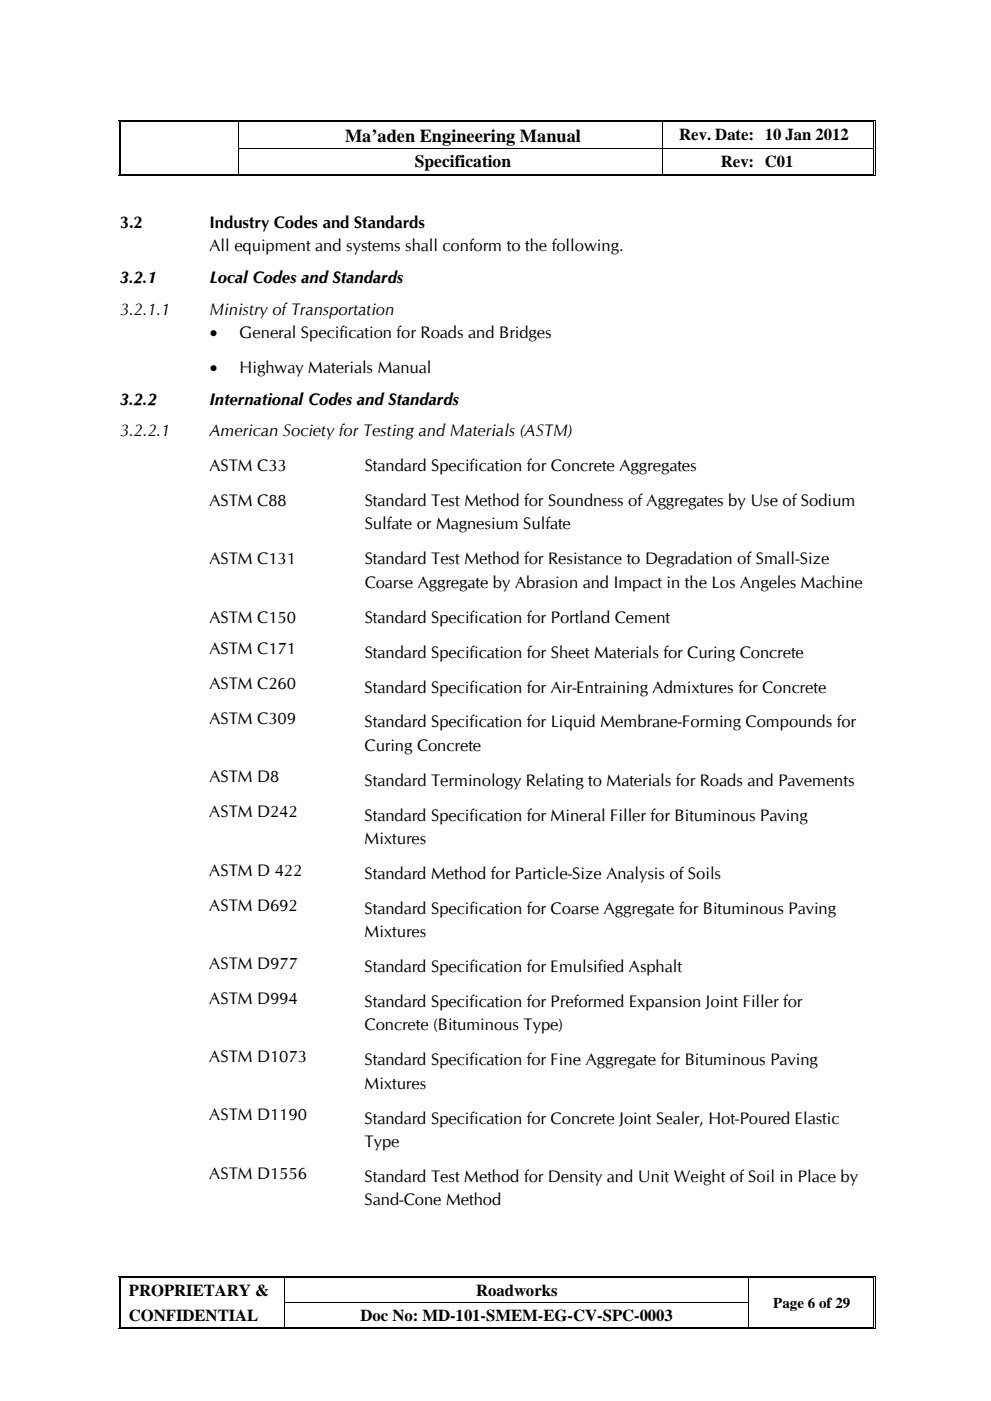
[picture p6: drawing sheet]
<svg xmlns="http://www.w3.org/2000/svg" width="210mm" height="297mm" viewBox="0 0 210 297" stroke-linecap="round" stroke-linejoin="round" font-family="sans-serif">
<defs><g id="words">
<text font-size="3.9" x="73.1" y="30">Ma’aden Engineering Manual</text>
<text font-size="3.7" x="87.9" y="35.5">Specification</text>
<g font-size="3.5">
<text x="144" y="29.7">Rev. Date: 10 Jan 2012</text>
<text x="152.8" y="35.3">Rev: C01</text>
<text x="25.4" y="48.4">3.2</text>
<text x="44.4" y="53.3">All equipment and systems shall conform to the following.</text>
<text x="44.4" y="48.4">Industry Codes and Standards</text>
<text x="25.4" y="60">3.2.1</text>
<text x="44.4" y="60">Local Codes and Standards</text>
<text x="25.4" y="66.7">3.2.1.1</text>
<text x="44.4" y="66.7">Ministry of Transportation</text>
<text x="44.4" y="71.6">•</text>
<text x="50.8" y="71.6">General Specification for Roads and Bridges</text>
<text x="44.4" y="79">•</text>
<text x="50.8" y="79">Highway Materials Manual</text>
<text x="25.4" y="85.7">3.2.2</text>
<text x="44.4" y="85.7">International Codes and Standards</text>
<text x="25.4" y="92.4">3.2.2.1</text>
<text x="44.4" y="92.4">American Society for Testing and Materials (ASTM)</text>
<text x="44.4" y="99.9">ASTM C33</text>
<text x="77.3" y="99.9">Standard Specification for Concrete Aggregates</text>
<text x="44.4" y="107.3">ASTM C88</text>
<text x="77.3" y="107.3">Standard Test Method for Soundness of Aggregates by Use of Sodium</text>
<text x="77.3" y="112.2">Sulfate or Magnesium Sulfate</text>
<text x="44.4" y="119.6">ASTM C131</text>
<text x="77.3" y="119.6">Standard Test Method for Resistance to Degradation of Small-Size</text>
<text x="77.3" y="124.5">Coarse Aggregate by Abrasion and Impact in the Los Angeles Machine</text>
<text x="44.4" y="132">ASTM C150</text>
<text x="77.3" y="132">Standard Specification for Portland Cement</text>
<text x="44.4" y="138.7">ASTM C171</text>
<text x="77.3" y="139.4">Standard Specification for Sheet Materials for Curing Concrete</text>
<text x="44.4" y="146.1">ASTM C260</text>
<text x="77.3" y="146.8">Standard Specification for Air-Entraining Admixtures for Concrete</text>
<text x="44.4" y="153.5">ASTM C309</text>
<text x="77.3" y="154.2">Standard Specification for Liquid Membrane-Forming Compounds for</text>
<text x="77.3" y="159.1">Curing Concrete</text>
<text x="44.4" y="165.8">ASTM D8</text>
<text x="77.3" y="166.5">Standard Terminology Relating to Materials for Roads and Pavements</text>
<text x="44.4" y="173.2">ASTM D242</text>
<text x="77.3" y="173.9">Standard Specification for Mineral Filler for Bituminous Paving</text>
<text x="77.3" y="178.9">Mixtures</text>
<text x="44.4" y="185.6">ASTM D 422</text>
<text x="77.3" y="186.3">Standard Method for Particle-Size Analysis of Soils</text>
<text x="44.4" y="193">ASTM D692</text>
<text x="77.3" y="193.7">Standard Specification for Coarse Aggregate for Bituminous Paving</text>
<text x="77.3" y="198.6">Mixtures</text>
<text x="44.4" y="205.3">ASTM D977</text>
<text x="77.3" y="206">Standard Specification for Emulsified Asphalt</text>
<text x="44.4" y="212.7">ASTM D994</text>
<text x="77.3" y="213.4">Standard Specification for Preformed Expansion Joint Filler for</text>
<text x="77.3" y="218.4">Concrete (Bituminous Type)</text>
<text x="44.4" y="225.1">ASTM D1073</text>
<text x="77.3" y="225.8">Standard Specification for Fine Aggregate for Bituminous Paving</text>
<text x="77.3" y="230.7">Mixtures</text>
<text x="44.4" y="237.4">ASTM D1190</text>
<text x="77.3" y="238.1">Standard Specification for Concrete Joint Sealer, Hot-Poured Elastic</text>
<text x="77.3" y="243.1">Type</text>
<text x="44.4" y="249.8">ASTM D1556</text>
<text x="77.3" y="250.5">Standard Test Method for Density and Unit Weight of Soil in Place by</text>
<text x="77.3" y="255.4">Sand-Cone Method</text>
<text x="27.3" y="274.7">PROPRIETARY &amp;</text>
<text x="100.9" y="274.7">Roadworks</text>
<text x="27.3" y="279.9">CONFIDENTIAL</text>
<text x="76.4" y="279.9">Doc No: MD-101-SMEM-EG-CV-SPC-0003</text>
</g>
<text font-size="3.2" x="163.9" y="277.2">Page 6 of 29</text>
</g></defs>
<g fill="#000">
<path d="M25.1 25.4h.2v1h-.2z" fill-rule="evenodd"/>
<path d="M25.1 25.4h.6v.2h-.6z" fill-rule="evenodd"/>
<path d="M25.1 31.4h.2v.6h-.2z" fill-rule="evenodd"/>
<path d="M25.1 36.8h.2v.5h-.2z" fill-rule="evenodd"/>
<path d="M25.1 37.2h.6v.1h-.6z" fill-rule="evenodd"/>
<path d="M25.5 25.7h.2v.7h-.2z" fill-rule="evenodd"/>
<path d="M25.5 25.7h.2v.2h-.2z" fill-rule="evenodd"/>
<path d="M25.5 31.4h.2v.6h-.2z" fill-rule="evenodd"/>
<path d="M25.5 36.8h.2v.2h-.2z" fill-rule="evenodd"/>
<path d="M25.5 36.8h.2v.2h-.2z" fill-rule="evenodd"/>
<path d="M50.6 25.9h.1v.5h-.1z" fill-rule="evenodd"/>
<path d="M50.6 25.4h.5v.2h-.5z" fill-rule="evenodd"/>
<path d="M50.6 25.7h.5v.2h-.5z" fill-rule="evenodd"/>
<path d="M50.6 31.4h.1v.6h-.1z" fill-rule="evenodd"/>
<path d="M50.6 36.8h.5v.2h-.5z" fill-rule="evenodd"/>
<path d="M50.6 37.2h.5v.1h-.5z" fill-rule="evenodd"/>
<path d="M140.3 25.9h.2v.5h-.2z" fill-rule="evenodd"/>
<path d="M140.3 25.4h.5v.2h-.5z" fill-rule="evenodd"/>
<path d="M140.3 25.7h.5v.2h-.5z" fill-rule="evenodd"/>
<path d="M140.3 31.4h.2v.6h-.2z" fill-rule="evenodd"/>
<path d="M140.3 36.8h.5v.2h-.5z" fill-rule="evenodd"/>
<path d="M140.3 37.2h.5v.1h-.5z" fill-rule="evenodd"/>
<path d="M160.4 25.4h.5v.2h-.5z" fill-rule="evenodd"/>
<path d="M160.4 25.7h.5v.2h-.5z" fill-rule="evenodd"/>
<path d="M160.4 31.4h.2v.1h-.2z" fill-rule="evenodd"/>
<path d="M160.4 36.8h.5v.2h-.5z" fill-rule="evenodd"/>
<path d="M160.4 37.2h.5v.1h-.5z" fill-rule="evenodd"/>
<path d="M185.2 25.4h.5v.2h-.5z" fill-rule="evenodd"/>
<path d="M185.2 25.7h.1v.7h-.1z" fill-rule="evenodd"/>
<path d="M185.2 25.7h.1v.2h-.1z" fill-rule="evenodd"/>
<path d="M185.2 31.4h.1v.6h-.1z" fill-rule="evenodd"/>
<path d="M185.2 37.2h.5v.1h-.5z" fill-rule="evenodd"/>
<path d="M185.2 36.8h.1v.2h-.1z" fill-rule="evenodd"/>
<path d="M185.2 36.8h.1v.2h-.1z" fill-rule="evenodd"/>
<path d="M185.5 25.4h.2v1h-.2z" fill-rule="evenodd"/>
<path d="M185.5 31.4h.2v.6h-.2z" fill-rule="evenodd"/>
<path d="M185.5 36.8h.2v.5h-.2z" fill-rule="evenodd"/>
<path d="M25.1 270.4h.2v1h-.2z" fill-rule="evenodd"/>
<path d="M25.1 270.4h.6v.1h-.6z" fill-rule="evenodd"/>
<path d="M25.1 275.9h.2v.7h-.2z" fill-rule="evenodd"/>
<path d="M25.5 270.7h.2v.7h-.2z" fill-rule="evenodd"/>
<path d="M25.5 270.7h.2v.2h-.2z" fill-rule="evenodd"/>
<path d="M25.5 275.9h.2v.7h-.2z" fill-rule="evenodd"/>
<path d="M60.2 270.9h.2v.5h-.2z" fill-rule="evenodd"/>
<path d="M60.2 270.4h.5v.1h-.5z" fill-rule="evenodd"/>
<path d="M60.2 270.7h.5v.2h-.5z" fill-rule="evenodd"/>
<path d="M60.2 275.9h.2v.7h-.2z" fill-rule="evenodd"/>
<path d="M158.7 270.9h.1v.5h-.1z" fill-rule="evenodd"/>
<path d="M158.7 270.4h.5v.1h-.5z" fill-rule="evenodd"/>
<path d="M158.7 270.7h.5v.2h-.5z" fill-rule="evenodd"/>
<path d="M158.7 275.9h.1v.7h-.1z" fill-rule="evenodd"/>
<path d="M185.2 270.4h.5v.1h-.5z" fill-rule="evenodd"/>
<path d="M185.2 270.7h.1v.7h-.1z" fill-rule="evenodd"/>
<path d="M185.2 270.7h.1v.2h-.1z" fill-rule="evenodd"/>
<path d="M185.2 275.9h.1v.7h-.1z" fill-rule="evenodd"/>
<path d="M185.5 270.4h.2v1h-.2z" fill-rule="evenodd"/>
<path d="M185.5 275.9h.2v.7h-.2z" fill-rule="evenodd"/>
<path d="M25.1 281.2h.2v.5h-.2z" fill-rule="evenodd"/>
<path d="M25.1 281.5h.6v.2h-.6z" fill-rule="evenodd"/>
<path d="M25.5 281.2h.2v.1h-.2z" fill-rule="evenodd"/>
<path d="M25.5 281.2h.2v.1h-.2z" fill-rule="evenodd"/>
<path d="M60.2 281.2h.5v.1h-.5z" fill-rule="evenodd"/>
<path d="M60.2 281.5h.5v.2h-.5z" fill-rule="evenodd"/>
<path d="M158.7 281.2h.5v.1h-.5z" fill-rule="evenodd"/>
<path d="M158.7 281.5h.5v.2h-.5z" fill-rule="evenodd"/>
<path d="M185.2 281.5h.5v.2h-.5z" fill-rule="evenodd"/>
<path d="M185.2 281.2h.1v.1h-.1z" fill-rule="evenodd"/>
<path d="M185.2 281.2h.1v.1h-.1z" fill-rule="evenodd"/>
<path d="M185.5 281.2h.2v.5h-.2z" fill-rule="evenodd"/>
</g>
<g fill="none" stroke="#000" stroke-width=".21">
<path d="M25.2 26.4v5M25.2 32v4.8M25.6 26.4v5M25.6 32v4.8M25.7 25.5h24.9M25.7 25.8h24.9M25.7 37.3h24.9M25.7 36.9h24.9M50.7 26.4v5M50.7 32v4.8M50.7 31.5h89.6M51.1 25.5h89.2"/>
<path d="M51.1 25.8h89.2M51.1 37.3h89.2M51.1 36.9h89.2M140.4 26.4v5M140.4 32v4.8M140.5 31.5h19.9M140.8 25.5h19.6M140.8 25.8h19.6M140.8 37.3h19.6M140.8 36.9h19.6M160.6 31.5h24.6M160.9 25.5h24.3"/>
<path d="M160.9 25.8h24.3M160.9 37.3h24.3M160.9 36.9h24.3M185.3 26.4v5M185.3 32v4.8M185.6 26.4v5M185.6 32v4.8M25.2 271.4v4.5M25.2 276.6v4.6M25.6 271.4v4.5M25.6 276.6v4.6M25.7 270.4h34.5"/>
<path d="M25.7 270.8h34.5M60.3 271.4v4.5M60.3 276.6v4.6M60.4 276h98.3M60.7 270.4h98M60.7 270.8h98M158.8 271.4v4.5M158.8 276.6v4.6M159.2 270.4h26M159.2 270.8h26M185.3 271.4v4.5M185.3 276.6v4.6"/>
<path d="M185.6 271.4v4.5M185.6 276.6v4.6M25.7 281.6h34.5M25.7 281.3h34.5M60.7 281.6h98M60.7 281.3h98M159.2 281.6h26M159.2 281.3h26"/>
</g>
<use href="#words"/>
</svg>
